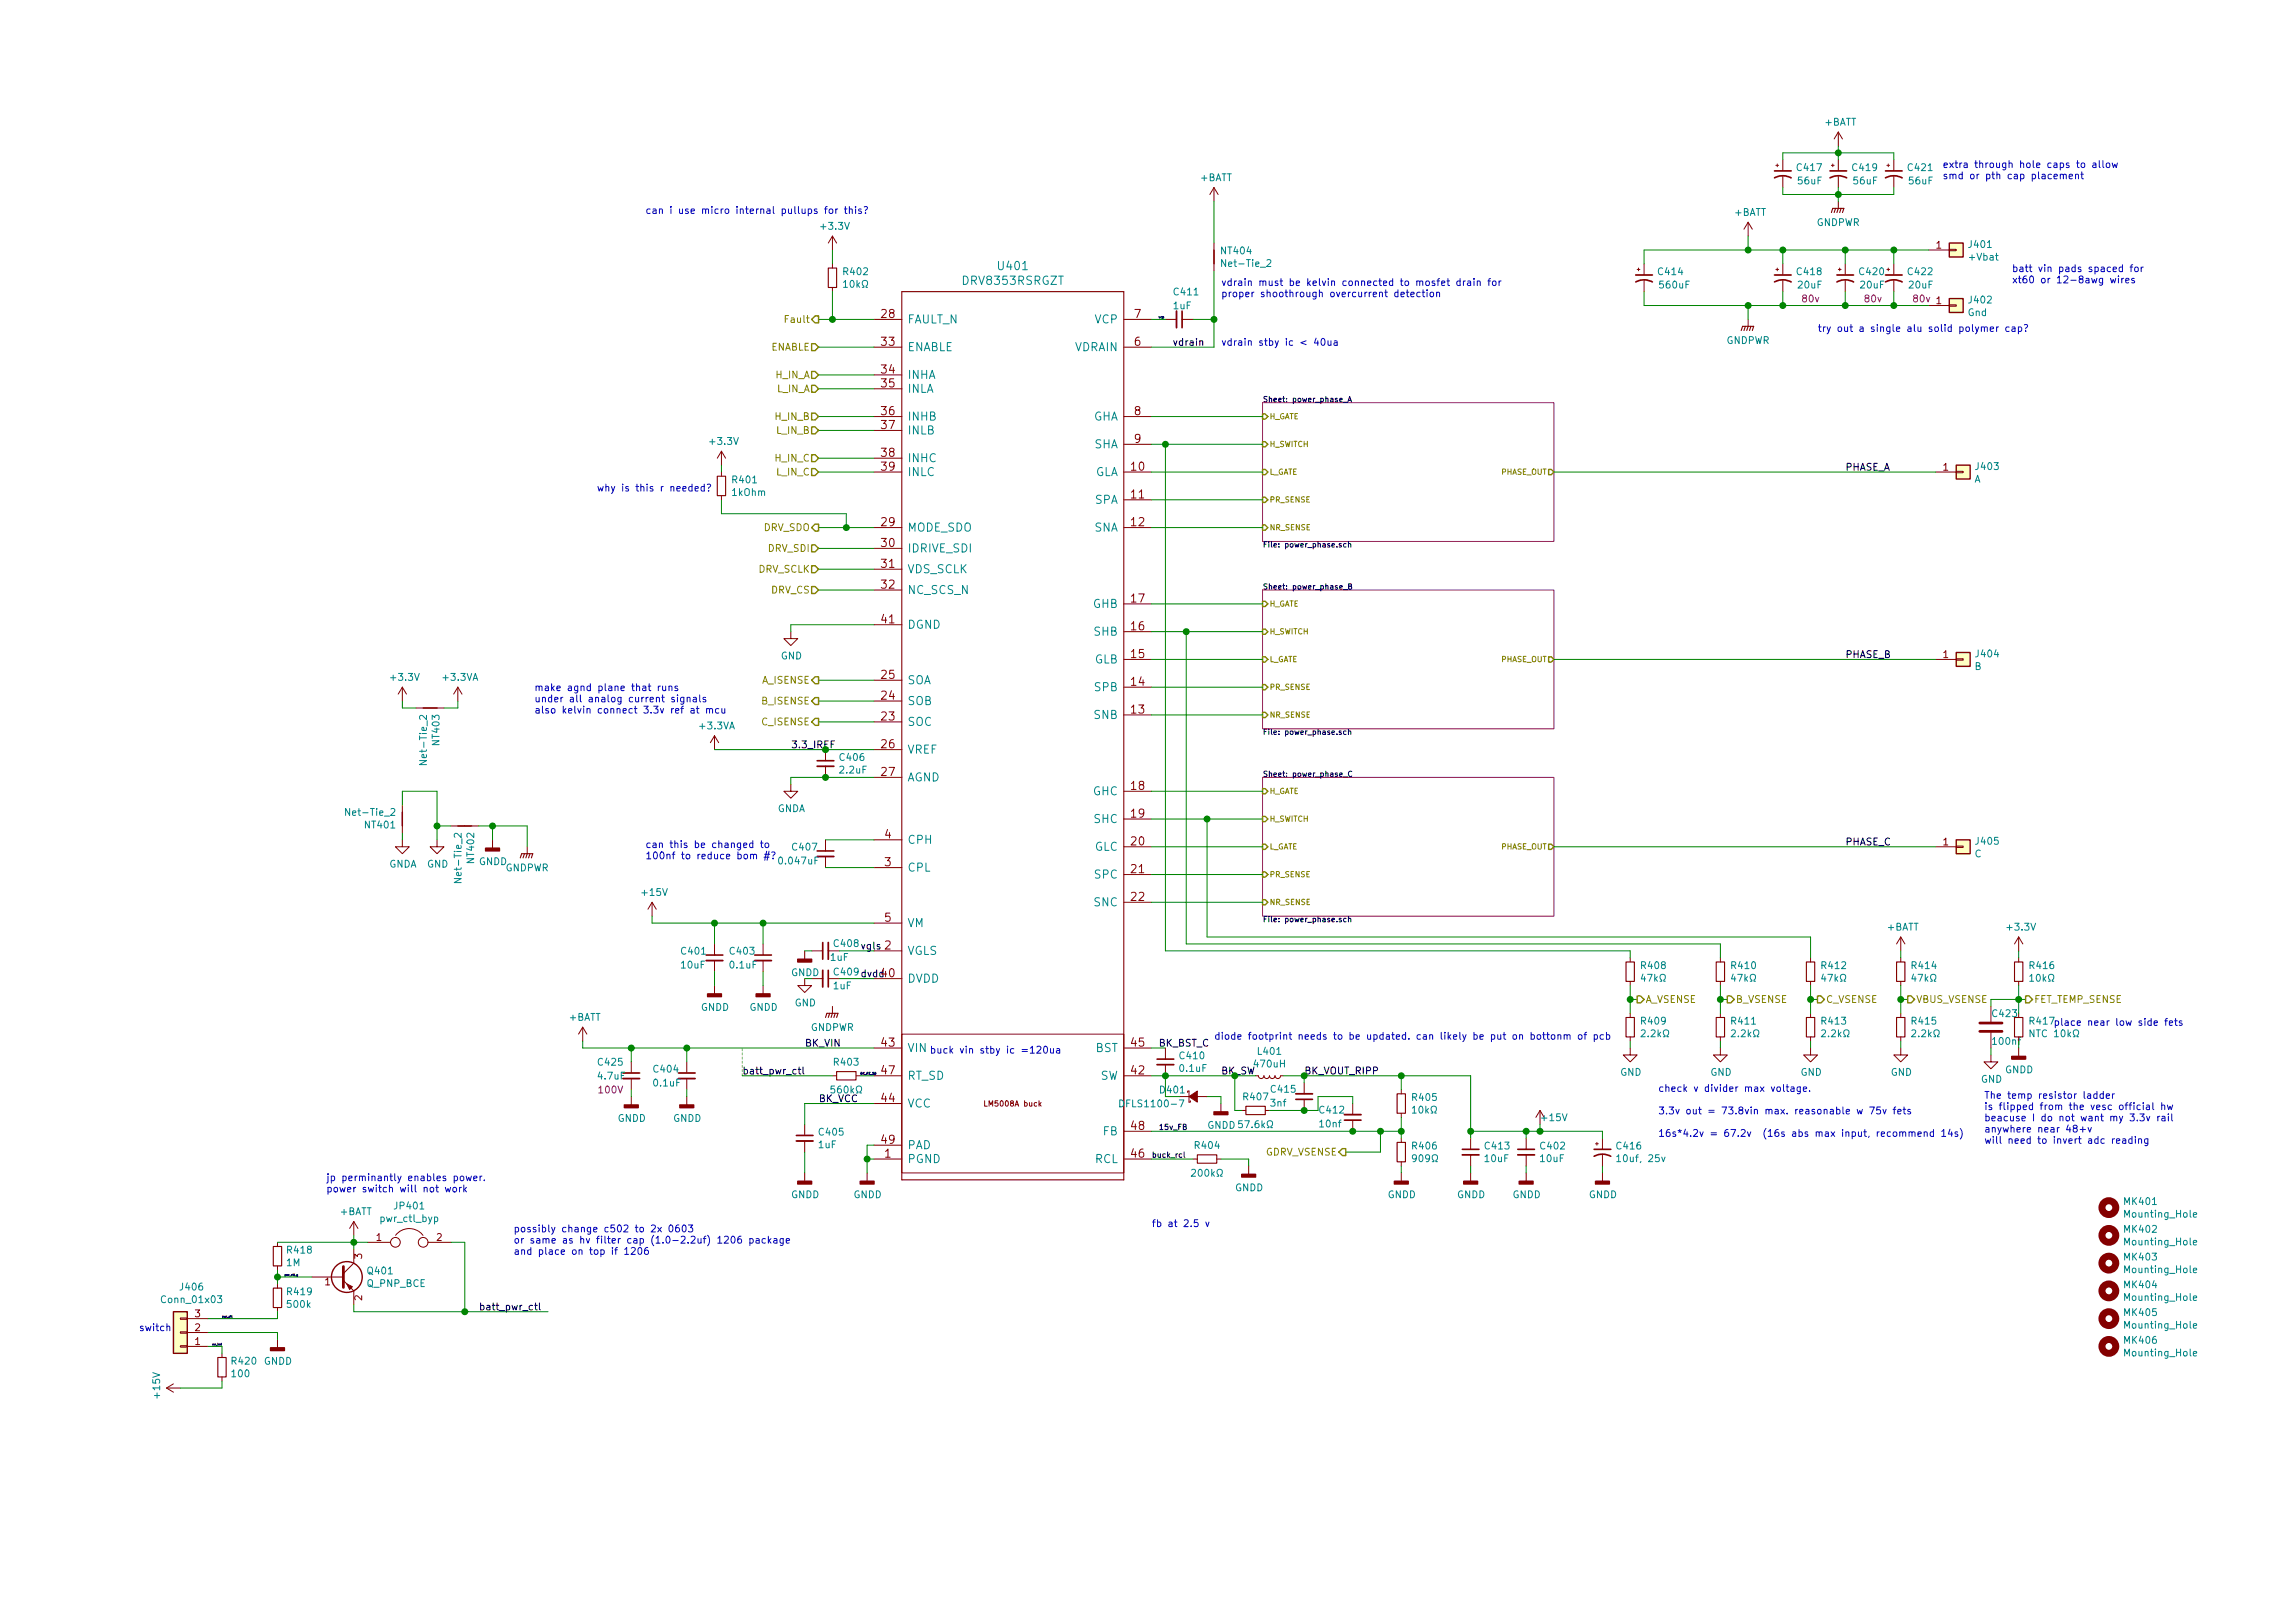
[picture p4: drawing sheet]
<svg xmlns="http://www.w3.org/2000/svg" width="420mm" height="297mm" viewBox="0 0 420 297" stroke-linecap="round" stroke-linejoin="round" font-family="sans-serif">
<defs><g id="words">
<g font-size="2.1" fill="#008484">
<text x="176.5" y="52.1">DRV8353RSRGZT</text>
<text x="182.9" y="49.4">U401</text>
<text x="166.1" y="59.2">FAULT_N</text>
<text x="200.5" y="59.2">VCP</text>
<text x="166.1" y="64.3">ENABLE</text>
<text x="196.7" y="64.3">VDRAIN</text>
<text x="166.1" y="69.4">INHA</text>
<text x="166.1" y="71.9">INLA</text>
<text x="166.1" y="77">INHB</text>
<text x="200.1" y="77">GHA</text>
<text x="166.1" y="79.5">INLB</text>
<text x="200.4" y="82.1">SHA</text>
<text x="166.1" y="84.6">INHC</text>
<text x="166.1" y="87.1">INLC</text>
<text x="200.4" y="87.1">GLA</text>
<text x="200.5" y="92.2">SPA</text>
<text x="166.1" y="97.3">MODE_SDO</text>
<text x="166.1" y="101.1">IDRIVE_SDI</text>
<text x="200.4" y="97.3">SNA</text>
<text x="166.1" y="104.9">VDS_SCLK</text>
<text x="166.1" y="108.7">NC_SCS_N</text>
<text x="200.1" y="111.3">GHB</text>
<text x="166.1" y="115.1">DGND</text>
<text x="200.4" y="116.3">SHB</text>
<text x="166.1" y="125.2">SOA</text>
<text x="200.4" y="121.4">GLB</text>
<text x="166.1" y="129">SOB</text>
<text x="200.4" y="131.6">SNB</text>
<text x="200.5" y="126.5">SPB</text>
<text x="166.1" y="132.9">SOC</text>
<text x="166.1" y="137.9">VREF</text>
<text x="166.1" y="143">AGND</text>
<text x="200.1" y="145.6">GHC</text>
<text x="166.1" y="154.4">CPH</text>
<text x="200.4" y="150.6">SHC</text>
<text x="200.4" y="155.7">GLC</text>
<text x="166.1" y="159.5">CPL</text>
<text x="200.5" y="160.8">SPC</text>
<text x="200.4" y="165.9">SNC</text>
<text x="166.1" y="169.7">VM</text>
<text x="166.1" y="174.8">VGLS</text>
<text x="166.1" y="179.8">DVDD</text>
<text x="166.1" y="192.5">VIN</text>
<text x="166.1" y="197.6">RT_SD</text>
<text x="200.6" y="192.5">BST</text>
<text x="201.4" y="197.6">SW</text>
<text x="166.1" y="202.7">VCC</text>
<text x="202" y="207.8">FB</text>
<text x="166.1" y="212.9">PGND</text>
<text x="166.1" y="210.3">PAD</text>
<text x="200.5" y="212.9">RCL</text>
</g>
<g font-size="2.1" fill="#840000">
<text x="161.4" y="58.2">28</text>
<text x="207.7" y="58.2">7</text>
<text x="161.4" y="63.3">33</text>
<text x="207.7" y="63.3">6</text>
<text x="161.4" y="68.4">34</text>
<text x="161.4" y="70.9">35</text>
<text x="161.4" y="76">36</text>
<text x="207.7" y="76">8</text>
<text x="161.4" y="78.5">37</text>
<text x="161.4" y="83.6">38</text>
<text x="207.7" y="81.1">9</text>
<text x="161.4" y="86.1">39</text>
<text x="207.1" y="86.1">10</text>
<text x="207.1" y="91.2">11</text>
<text x="161.4" y="96.3">29</text>
<text x="161.4" y="100.1">30</text>
<text x="207.1" y="96.3">12</text>
<text x="161.4" y="103.9">31</text>
<text x="161.4" y="107.7">32</text>
<text x="207.1" y="110.3">17</text>
<text x="161.4" y="114.1">41</text>
<text x="207.1" y="115.4">16</text>
<text x="161.4" y="124.2">25</text>
<text x="207.1" y="125.5">14</text>
<text x="207.1" y="120.4">15</text>
<text x="161.4" y="131.9">23</text>
<text x="161.4" y="128.1">24</text>
<text x="207.1" y="130.6">13</text>
<text x="161.4" y="136.9">26</text>
<text x="161.4" y="142">27</text>
<text x="207.1" y="144.6">18</text>
<text x="207.1" y="149.6">19</text>
<text x="162" y="153.5">4</text>
<text x="207.1" y="154.7">20</text>
<text x="162" y="158.5">3</text>
<text x="207.1" y="159.8">21</text>
<text x="207.1" y="164.9">22</text>
<text x="162" y="173.8">2</text>
<text x="162" y="168.7">5</text>
<text x="161.4" y="191.6">43</text>
<text x="207.1" y="191.6">45</text>
<text x="161.4" y="196.6">47</text>
<text x="207.1" y="196.6">42</text>
<text x="161.4" y="201.7">44</text>
<text x="161.4" y="209.3">49</text>
<text x="207.1" y="206.8">48</text>
<text x="162" y="211.9">1</text>
<text x="207.1" y="211.9">46</text>
</g>
<text font-size="2.1" x="161.4" y="178.9">40</text>
<g font-size="1.8" fill="#008484">
<text x="334.1" y="23">+BATT</text>
<text x="219.8" y="33.2">+BATT</text>
<text x="329.1" y="31.3">C417</text>
<text x="329.3" y="33.7">56uF</text>
<text x="339.3" y="31.3">C419</text>
<text x="339.4" y="33.7">56uF</text>
<text x="349.4" y="31.3">C421</text>
<text x="349.6" y="33.7">56uF</text>
<text x="317.6" y="39.5">+BATT</text>
<text x="332.5" y="41.4">GNDPWR</text>
<text x="150.4" y="42">+3.3V</text>
<text x="223.7" y="46.5">NT404</text>
<text x="360.6" y="45.4">J401</text>
<text x="360.7" y="47.7">+Vbat</text>
<text x="154.5" y="50.4">R402</text>
<text x="155.2" y="52.7">10k</text>
<text x="224.2" y="48.9">Net-Tie_2</text>
<text x="303.7" y="50.4">C414</text>
<text x="304" y="52.8">560uF</text>
<text x="329.1" y="50.4">C418</text>
<text x="329.3" y="52.8">20uF</text>
<text x="340.5" y="50.4">C420</text>
<text x="340.7" y="52.8">20uF</text>
<text x="349.4" y="50.4">C422</text>
<text x="349.6" y="52.8">20uF</text>
<text x="214.9" y="56.6">1uF</text>
<text x="215" y="54.1">C411</text>
<text x="360.3" y="57.8">Gnd</text>
<text x="360.6" y="55.5">J402</text>
<text x="316" y="63">GNDPWR</text>
<text x="130.1" y="81.4">+3.3V</text>
<text x="134.2" y="88.5">R401</text>
<text x="361.4" y="88.3">A</text>
<text x="361.8" y="86">J403</text>
<text x="134.1" y="90.8">1kOhm</text>
<text x="71.7" y="124.6">+3.3V</text>
<text x="81.2" y="124.6">+3.3VA</text>
<text x="143" y="120.7">GND</text>
<text x="361.5" y="122.6">B</text>
<text x="361.8" y="120.3">J404</text>
<text x="80.5" y="136.3" transform="rotate(-90 80.5 136.3)">NT403</text>
<text x="128.2" y="133.5">+3.3VA</text>
<text x="78.2" y="139.4" transform="rotate(-90 78.2 139.4)">Net-Tie_2</text>
<text x="153.8" y="141.6">2.2uF</text>
<text x="153.9" y="139.3">C406</text>
<text x="63.8" y="149.3">Net-Tie_2</text>
<text x="142.3" y="148.6">GNDA</text>
<text x="66.9" y="151.6">NT401</text>
<text x="145.2" y="155.7">C407</text>
<text x="361.8" y="154.6">J405</text>
<text x="71.2" y="158.8">GNDA</text>
<text x="78.2" y="158.8">GND</text>
<text x="84.5" y="161" transform="rotate(-90 84.5 161)">Net-Tie_2</text>
<text x="86.8" y="157.9" transform="rotate(-90 86.8 157.9)">NT402</text>
<text x="87.7" y="158.3">GNDD</text>
<text x="92.5" y="159.5">GNDPWR</text>
<text x="142.9" y="158.2">0.047uF</text>
<text x="361.5" y="156.9">C</text>
<text x="117.7" y="164">+15V</text>
<text x="152.8" y="173.3">C408</text>
<text x="345.5" y="170.3">+BATT</text>
<text x="367.6" y="170.3">+3.3V</text>
<text x="124.8" y="177.3">10uF</text>
<text x="124.9" y="174.7">C401</text>
<text x="133.7" y="177.3">0.1uF</text>
<text x="133.8" y="174.7">C403</text>
<text x="152.1" y="175.9">1uF</text>
<text x="300.6" y="177.4">R408</text>
<text x="301.2" y="179.7">47k</text>
<text x="317.1" y="177.4">R410</text>
<text x="317.7" y="179.7">47k</text>
<text x="333.6" y="177.4">R412</text>
<text x="334.2" y="179.7">47k</text>
<text x="350.1" y="177.4">R414</text>
<text x="350.7" y="179.7">47k</text>
<text x="371.7" y="177.4">R416</text>
<text x="372.3" y="179.7">10k</text>
<text x="128.3" y="185">GNDD</text>
<text x="137.2" y="185">GNDD</text>
<text x="145.5" y="184.2">GND</text>
<text x="152.6" y="181.1">1uF</text>
<text x="104.2" y="186.8">+BATT</text>
<text x="148.4" y="188.7">GNDPWR</text>
<text x="300.6" y="187.5">R409</text>
<text x="301.3" y="189.8">2.2k</text>
<text x="317.1" y="187.5">R411</text>
<text x="317.8" y="189.8">2.2k</text>
<text x="333.6" y="187.5">R413</text>
<text x="334.3" y="189.8">2.2k</text>
<text x="350.1" y="187.5">R415</text>
<text x="350.8" y="189.8">2.2k</text>
<text x="372.5" y="189.8">NTC 10k</text>
<text x="109.6" y="195">C425</text>
<text x="109.9" y="197.6">4.7uF</text>
<text x="119.8" y="196.3">C404</text>
<text x="152.8" y="195">R403</text>
<text x="216.1" y="196.2">0.1uF</text>
<text x="216.1" y="193.9">C410</text>
<text x="229.8" y="195.4">470uH</text>
<text x="230.4" y="193.1">L401</text>
<text x="296.6" y="196.9">GND</text>
<text x="313.1" y="196.9">GND</text>
<text x="329.6" y="196.9">GND</text>
<text x="346.2" y="196.9">GND</text>
<text x="367.1" y="196.4">GNDD</text>
<text x="119.8" y="198.8">0.1uF</text>
<text x="153" y="200.1">560k</text>
<text x="205.8" y="202.7">DFLS1100-7</text>
<text x="227.8" y="201.4">R407</text>
<text x="232.7" y="202.5">3nf</text>
<text x="232.8" y="200">C415</text>
<text x="241.7" y="203.8">C412</text>
<text x="258.7" y="201.5">R405</text>
<text x="259.3" y="203.8">10k</text>
<text x="362.7" y="198.2">GND</text>
<text x="113.1" y="205.3">GNDD</text>
<text x="123.2" y="205.3">GNDD</text>
<text x="150.1" y="207.8">C405</text>
<text x="221" y="206.6">GNDD</text>
<text x="227.7" y="206.5">57.6k</text>
<text x="241.7" y="206.3">10nf</text>
<text x="282.4" y="205.2">+15V</text>
<text x="149.9" y="210.1">1uF</text>
<text x="218.9" y="210.3">R404</text>
<text x="219" y="215.4">200k</text>
<text x="258.7" y="210.4">R406</text>
<text x="259.4" y="212.7">909</text>
<text x="271.9" y="212.7">10uF</text>
<text x="272" y="210.4">C413</text>
<text x="282.1" y="212.7">10uF</text>
<text x="282.1" y="210.4">C402</text>
<text x="296.1" y="210.4">C416</text>
<text x="296.6" y="212.7">10uf, 25v</text>
<text x="72.4" y="221.3">JP401</text>
<text x="144.8" y="219.3">GNDD</text>
<text x="156.3" y="219.3">GNDD</text>
<text x="226.1" y="218">GNDD</text>
<text x="254.1" y="219.3">GNDD</text>
<text x="266.8" y="219.3">GNDD</text>
<text x="276.9" y="219.3">GNDD</text>
<text x="290.9" y="219.3">GNDD</text>
<text x="389" y="220.5">MK401</text>
<text x="62.3" y="222.4">+BATT</text>
<text x="69.8" y="223.7">pwr_ctl_byp</text>
<text x="389" y="225.6">MK402</text>
<text x="389.2" y="227.9">Mounting_Hole</text>
<text x="389.2" y="222.8">Mounting_Hole</text>
<text x="52.5" y="231.7">1M</text>
<text x="52.7" y="229.4">R418</text>
<text x="67.4" y="233.2">Q401</text>
<text x="389" y="230.7">MK403</text>
<text x="389.2" y="233">Mounting_Hole</text>
<text x="29.9" y="238.5">Conn_01x03</text>
<text x="33.1" y="236.2">J406</text>
<text x="52.7" y="237">R419</text>
<text x="52.7" y="239.4">500k</text>
<text x="67.2" y="235.5">Q_PNP_BCE</text>
<text x="389" y="235.8">MK404</text>
<text x="389.2" y="238.1">Mounting_Hole</text>
<text x="389" y="245.9">MK406</text>
<text x="389" y="240.9">MK405</text>
<text x="389.2" y="243.2">Mounting_Hole</text>
<text x="42.5" y="249.7">R420</text>
<text x="48.3" y="249.8">GNDD</text>
<text x="389.2" y="248.2">Mounting_Hole</text>
<text x="29.3" y="255.7" transform="rotate(-90 29.3 255.7)">+15V</text>
<text x="42.5" y="252.1">100</text>
</g>
<g font-size="1.8" fill="#0000c2">
<text x="355.6" y="30.7">extra through hole caps to allow</text>
<text x="355.6" y="32.8">smd or pth cap placement</text>
<text x="118.1" y="39.2">can i use micro internal pullups for this?</text>
<text x="223.5" y="52.3">vdrain must be kelvin connected to mosfet drain for</text>
<text x="368.3" y="49.8">batt vin pads spaced for</text>
<text x="368.3" y="51.9">xt60 or 12-8awg wires</text>
<text x="223.5" y="54.4">proper shoothrough overcurrent detection</text>
<text x="223.5" y="63.3">vdrain stby ic &lt; 40ua</text>
<text x="332.7" y="60.7">try out a single alu solid polymer cap?</text>
<text x="109.2" y="90">why is this r needed?</text>
<text x="97.8" y="126.5">make agnd plane that runs</text>
<text x="97.8" y="128.5">under all analog current signals</text>
<text x="97.8" y="130.6">also kelvin connect 3.3v ref at mcu</text>
<text x="118.1" y="155.2">can this be changed to</text>
<text x="118.1" y="157.3">100nf to reduce bom #?</text>
<text x="222.2" y="190.3">diode footprint needs to be updated. can likely be put on bottonm of pcb</text>
<text x="371.7" y="187.5">R417place near low side fets</text>
<text x="170.2" y="192.8">buck vin stby ic =120ua</text>
<text x="303.5" y="199.8">check v divider max voltage.</text>
<text x="303.5" y="203.9">3.3v out = 73.8vin max. reasonable w 75v fets</text>
<text x="363.2" y="201.1">The temp resistor ladder</text>
<text x="363.2" y="203.2">is flipped from the vesc official hw</text>
<text x="303.5" y="208.1">16s*4.2v = 67.2v (16s abs max input, recommend 14s)</text>
<text x="363.2" y="205.2">beacuse I do not want my 3.3v rail</text>
<text x="363.2" y="207.3">anywhere near 48+v</text>
<text x="363.2" y="209.3">will need to invert adc reading</text>
<text x="59.7" y="216.2">jp perminantly enables power.</text>
<text x="59.7" y="218.2">power switch will not work</text>
<text x="94" y="225.5">possibly change c502 to 2x 0603</text>
<text x="94" y="227.6">or same as hv filter cap (1.0-2.2uf) 1206 package</text>
<text x="210.8" y="224.6">fb at 2.5 v</text>
<text x="94" y="229.7">and place on top if 1206</text>
<text x="25.4" y="243.6">switch</text>
</g>
<g font-size="1.8" fill="#840000">
<text x="354.5" y="45.5">1</text>
<text x="354.5" y="55.7">1</text>
<text x="355.8" y="86.1">1</text>
<text x="355.8" y="120.4">1</text>
<text x="355.8" y="154.7">1</text>
<text x="364.9" y="186.1">C423</text>
<text x="68.9" y="227.1">1</text>
<text x="80" y="227.1">2</text>
<text x="66.3" y="230.4" transform="rotate(-90 66.3 230.4)">3</text>
<text x="59.5" y="235.2">1</text>
<text x="66.3" y="238" transform="rotate(-90 66.3 238)">2</text>
<text x="35.7" y="243.6">2</text>
<text x="35.7" y="241.1">3</text>
<text x="35.7" y="246.2">1</text>
</g>
<g font-size="1.8" fill="#848400">
<text x="144.1" y="59.1">Fault</text>
<text x="141.1" y="64.2">ENABLE</text>
<text x="142" y="69.3">H_IN_A</text>
<text x="142.2" y="71.8">L_IN_A</text>
<text x="142" y="76.9">H_IN_B</text>
<text x="142.2" y="79.4">L_IN_B</text>
<text x="142" y="84.5">H_IN_C</text>
<text x="142.2" y="87">L_IN_C</text>
<text x="139.8" y="97.2">DRV_SDO</text>
<text x="140.7" y="101">DRV_SDI</text>
<text x="138.8" y="104.8">DRV_SCLK</text>
<text x="141.2" y="108.6">DRV_CS</text>
<text x="139.6" y="125.1">A_ISENSE</text>
<text x="139.6" y="128.9">B_ISENSE</text>
<text x="139.6" y="132.8">C_ISENSE</text>
<text x="301.2" y="183.6">A_VSENSE</text>
<text x="317.8" y="183.6">B_VSENSE</text>
<text x="334.3" y="183.6">C_VSENSE</text>
<text x="350.8" y="183.6">VBUS_VSENSE</text>
<text x="372.4" y="183.6">FET_TEMP_SENSE</text>
<text x="231.6" y="211.5">GDRV_VSENSE</text>
</g>
<g font-size="1.8" fill="#840084">
<text x="330" y="55.3">80v</text>
<text x="341.4" y="55.3">80v</text>
<text x="350.3" y="55.3">80v</text>
<text x="109.7" y="200.1">100V</text>
</g>
<g font-size="1.8">
<text x="214.6" y="63.3">vdrain</text>
<text x="337.8" y="86.1">PHASE_A</text>
<text x="337.8" y="120.4">PHASE_B</text>
<text x="337.8" y="154.7">PHASE_C</text>
<text x="157.5" y="173.8">vgls</text>
<text x="152.8" y="178.5">C409 dvdd</text>
<text x="147.3" y="191.6">BK_VIN</text>
<text x="212.1" y="191.6">BK_BST_C</text>
<text x="135.9" y="196.6">batt_pwr_ctl</text>
<text x="238.8" y="196.6">BK_VOUT_RIPP</text>
<text x="149.9" y="201.7">BK_VCC</text>
<text x="87.6" y="239.8">batt_pwr_ctl</text>
</g>
<g font-size="1.8" fill="#008400">
<text x="144.8" y="136.9">3.3_IREF</text>
<text x="144.8" y="178.6">GNDD</text>
<text x="365" y="191.2">100nf</text>
<text x="223.5" y="196.6">BK_SW</text>
<text x="212.5" y="200.1">D401</text>
</g>
<g font-size="1.4">
<text x="231.1" y="73.6">Sheet: power_phase_A</text>
<text x="231.1" y="100.2">File: power_phase.sch</text>
<text x="231.1" y="107.9">Sheet: power_phase_B</text>
<text x="231.1" y="134.5">File: power_phase.sch</text>
<text x="231.1" y="142.2">Sheet: power_phase_C</text>
<text x="231.1" y="168.8">File: power_phase.sch</text>
<text x="212.1" y="206.8">15v_FB</text>
<text x="210.8" y="211.9">buck_rcl</text>
</g>
<g font-size="1.4" fill="#848400">
<text x="232.4" y="76.7">H_GATE</text>
<text x="232.4" y="81.8">H_SWITCH</text>
<text x="232.4" y="86.9">L_GATE</text>
<text x="274.8" y="86.9">PHASE_OUT</text>
<text x="232.4" y="92">PR_SENSE</text>
<text x="232.4" y="97">NR_SENSE</text>
<text x="232.4" y="111">H_GATE</text>
<text x="232.4" y="116.1">H_SWITCH</text>
<text x="232.4" y="121.2">L_GATE</text>
<text x="274.8" y="121.2">PHASE_OUT</text>
<text x="232.4" y="126.2">PR_SENSE</text>
<text x="232.4" y="131.3">NR_SENSE</text>
<text x="232.4" y="145.3">H_GATE</text>
<text x="232.4" y="155.5">L_GATE</text>
<text x="232.4" y="150.4">H_SWITCH</text>
<text x="274.8" y="155.5">PHASE_OUT</text>
<text x="232.4" y="160.5">PR_SENSE</text>
<text x="232.4" y="165.6">NR_SENSE</text>
</g>
<text font-size="1.4" fill="#840000" x="180.6" y="202.5">LM5008A buck</text>
<g font-size=".6">
<text x="212.1" y="58.3">vcp</text>
<text x="157.5" y="196.7">BK_RT_SD</text>
</g>
<g font-size=".5">
<text x="52.1" y="233.5">pwr_ctl_g</text>
<text x="40.6" y="241.1">pwr_ctl</text>
<text x="39" y="246.2">sw_led</text>
</g>
</g></defs>
<path d="M231.1 73.7h53.4v25.4h-53.4zM231.1 108h53.4v25.4h-53.4zM231.1 142.3h53.4v25.4h-53.4z" fill="none" stroke="#840084" stroke-width=".18"/>
<g fill="none" stroke="#000" stroke-width=".18">
<path d="M219.7 62.5l.1-.1h.3l.1 .8M245.9 73.6h.8M246.8 73.5l.3-.9 .3 .9M246.9 73.3h.4M245.5 99.5h-.2l-.1 .1v.2l.3 .1v.2h-.3M246.4 99.5h-.2l-.2 .2 .1 .4h.3M246.9 99.6l.3-.1 .1 .6M246.9 99.1v1M245.9 107.9h.8M246.9 107.3l.5-.1v-.3l-.5-.1v1h.4l.2-.3-.3-.2M245.5 133.8h-.2l-.1 .1v.1l.3 .1v.3h-.3M246.4 133.8h-.2l-.2 .1 .1 .5h.3"/>
<path d="M246.9 133.8h.3l.1 .6M246.9 133.4v1M245.9 142.2h.8M247.5 141.2a.44 .44 0 0 0-.6 .4 .44 .44 0 0 0 .6 .4M245.5 168.1h-.2l-.1 .1v.1l.3 .1v.3h-.3M246.4 168.1h-.2l-.2 .1 .1 .5h.3M246.9 168.1h.3l.1 .6M246.9 167.7v1M146.1 195.7h.5M146.3 195.3v1.1l.3 .2M147 195.3v1.1l.2 .2M216.4 211.2h-.3l-.2 .1 .1 .5h.4"/>
<path d="M216.8 210.8v.9l.1 .1M54.5 233.5h-.2v-.2h.2v.2l-.2 .1M97.9 238.9h.4M98 238.5v1.1l.3 .1M98.8 238.5v1.1l.1 .1M42.4 240.8l.1 .3"/>
</g>
<g fill="none" stroke="#848400" stroke-width=".25">
<path d="M149.2 57.8h.7v1.3h-.7l-.6-.6zM148.6 68h.6l.7 .6-.7 .7h-.6zM148.6 78.1h.6l.7 .7-.7 .6h-.6zM148.6 70.5h.6l.7 .7-.7 .6h-.6zM148.6 62.9h.6l.7 .6-.7 .7h-.6zM148.6 75.6h.6l.7 .6-.7 .7h-.6zM231.1 75.8h.5l.5 .4-.5 .5h-.5zM148.6 85.8h.6l.7 .6-.7 .6h-.6zM148.6 99.7h.6l.7 .7-.7 .6h-.6zM148.6 83.2h.6l.7 .7-.7 .6h-.6zM149.2 95.9h.7v1.3h-.7l-.6-.6zM231.1 85.9h.5l.5 .5-.5 .5h-.5z"/>
<path d="M231.1 80.8h.5l.5 .5-.5 .5h-.5zM231.1 91h.5l.5 .5-.5 .5h-.5zM231.1 96.1h.5l.5 .5-.5 .4h-.5zM283.5 85.9h.5l.5 .5-.5 .5h-.5zM148.6 103.5h.6l.7 .7-.7 .6h-.6zM148.6 107.4h.6l.7 .6-.7 .6h-.6zM231.1 110h.5l.5 .5-.5 .5h-.5zM231.1 115.1h.5l.5 .5-.5 .5h-.5zM149.2 131.5h.7v1.3h-.7l-.6-.7zM149.2 123.9h.7v1.2h-.7l-.6-.6zM149.2 127.7h.7v1.2h-.7l-.6-.6zM231.1 120.2h.5l.5 .5-.5 .5h-.5z"/>
<path d="M231.1 125.3h.5l.5 .5-.5 .4h-.5zM231.1 130.4h.5l.5 .4-.5 .5h-.5zM283.5 120.2h.5l.5 .5-.5 .5h-.5zM231.1 144.3h.5l.5 .5-.5 .5h-.5zM231.1 154.5h.5l.5 .5-.5 .5h-.5zM231.1 149.4h.5l.5 .5-.5 .5h-.5zM231.1 159.6h.5l.5 .5-.5 .4h-.5zM283.5 154.5h.5l.5 .5-.5 .5h-.5zM231.1 164.7h.5l.5 .4-.5 .5h-.5zM299.7 182.3h.7l.6 .6-.6 .7h-.7zM316.2 182.3h.7l.6 .6-.6 .7h-.7zM332.7 182.3h.7l.6 .6-.6 .7h-.7z"/>
<path d="M349.2 182.3h.7l.6 .6-.6 .7h-.7zM370.8 182.3h.7l.6 .6-.6 .7h-.7zM245.7 210.2h.7v1.3h-.7l-.6-.6z"/>
</g>
<g fill="none" stroke="#840000" stroke-width=".18">
<path d="M222.2 34.3v2.6M222.2 34.3l-.7 1.3M222.2 34.3l.8 1.3M325.1 30.3h.5M325.4 30v.5M326.4 29.2v2.1M326.4 32.3v2M335.3 30.3h.5M335.5 30v.5M336.5 24.2v2.5M336.5 29.2v2.1M336.5 32.3v2"/>
<path d="M336.5 36.9v1.2M336.5 24.2l-.7 1.2M336.5 24.2l.8 1.2M345.4 30.3h.5M345.7 30v.5M346.7 29.2v2.1M346.7 32.3v2M152.4 43.2l-.8 1.3M152.4 43.2v2.6M152.4 48.3v.8M152.4 52.6v.8M152.4 43.2l.8 1.3"/>
<path d="M160 58.5h5.1M205.7 58.5h5.1M213.4 58.5h2M216.4 58.5h2M222.2 44.5v5.1M299.7 49.3h.5M300 49.1v.5M301 48.3v2M301 51.3v2.1M320 40.7v2.5M320 58.5v1.2M320 40.7l-.7 1.2"/>
<path d="M320 40.7l.8 1.2M325.1 49.3h.5M325.4 49.1v.5M326.4 48.3v2M326.4 51.3v2.1M336.5 49.3h.6M336.8 49.1v.5M337.8 48.3v2M337.8 51.3v2.1M345.4 49.3h.5M345.7 49.1v.5M346.7 48.3v2"/>
<path d="M346.7 51.3v2.1M353.1 55.9h3.8M353.1 45.8h3.8M356.9 55.8h1.2v.2h-1.2zM356.9 45.6h1.2v.3h-1.2zM160 63.5h5.1M160 68.6h5.1M160 71.2h5.1M160 76.2h5.1M160 78.8h5.1M205.7 63.5h5.1M205.7 76.2h5.1"/>
<path d="M132.1 82.6l-.8 1.3M132.1 82.6v2.5M132.1 86.4v.8M132.1 90.7v.8M132.1 82.6l.7 1.3M160 86.4h5.1M160 96.6h5.1M160 83.9h5.1M205.7 86.4h5.1M205.7 91.5h5.1M205.7 96.6h5.1M205.7 81.3h5.1"/>
<path d="M354.3 86.4h3.8M358.1 86.3h1.3v.2h-1.3zM144.8 115.6v1.3h1.2l-1.2 1.2-1.3-1.2h1.3M160 100.4h5.1M160 104.2h5.1M160 108h5.1M160 114.3h5.1M205.7 115.6h5.1M205.7 110.5h5.1M73.7 125.8l-.8 1.2M73.7 125.8v2.5M73.7 125.8l.7 1.2"/>
<path d="M76.2 129.6h5.1M83.8 125.8l-.7 1.2M83.8 125.8v2.5M83.8 125.8l.8 1.2M130.8 134.7v2.5M130.8 134.7l-.8 1.2M130.8 134.7l.8 1.2M151.1 137.2v2M160 132.1h5.1M160 128.3h5.1M160 124.5h5.1M160 137.2h5.1"/>
<path d="M205.7 120.7h5.1M205.7 130.8h5.1M205.7 125.8h5.1M354.3 120.7h3.8M358.1 120.6h1.3v.2h-1.3zM73.7 153.7v1.3h1.2l-1.2 1.2-1.3-1.2h1.3M73.7 147.4v5M80 153.7v1.3h1.3l-1.3 1.2-1.3-1.2h1.3M82.5 151.2h5.1M90.2 153.7v1.5M96.5 155v1.2M144.8 143.5v1.3h1.2l-1.2 1.3-1.3-1.3h1.3"/>
<path d="M151.1 140.2v2.1M151.1 153.7v2M151.1 156.8v2M160 142.3h5.1M160 158.8h5.1M160 153.7h5.1M205.7 155h5.1M205.7 144.8h5.1M205.7 149.9h5.1M354.3 155h3.8M358.1 154.8h1.3v.3h-1.3zM119.4 165.1l-.8 1.3"/>
<path d="M119.4 165.1v2.6M119.4 165.1l.7 1.3M130.8 172.8v2M130.8 175.8v2M139.7 172.8v2M139.7 175.8v2M147.3 179.1v1.3h1.3l-1.3 1.2-1.3-1.2h1.3M147.3 174v1.6M148.6 174h2M148.6 179.1h2M151.6 174h2.1M151.6 179.1h2.1"/>
<path d="M160 174h5.1M160 179.1h5.1M160 168.9h5.1M205.7 160.1h5.1M205.7 165.1h5.1M298.4 175.3v.8M298.4 179.6v.8M315 175.3v.8M315 179.6v.8M331.5 175.3v.8M331.5 179.6v.8M348 171.5v2.5"/>
<path d="M348 175.3v.8M348 179.6v.8M348 171.5l-.8 1.3M348 171.5l.7 1.3M369.6 171.5v2.5M369.6 175.3v.8M369.6 179.6v.8M369.6 171.5l-.8 1.3M369.6 171.5l.7 1.3M106.7 188l-.8 1.3M106.7 188v2.5M106.7 188l.7 1.3"/>
<path d="M115.6 194.3v2.1M115.6 197.4v2M125.7 194.3v2.1M125.7 197.4v2M130.8 180.4v1.5M139.7 180.4v1.5M152.4 184.2v1.3M152.4 196.9h.8M156.7 196.9h.8M160 196.9h5.1M160 191.8h5.1M165.1 189.3h40.6v25.4h-40.6z"/>
<path d="M205.7 196.9h5.1M205.7 191.8h5.1M213.4 191.8v2M213.4 194.9v2M217.4 199.9v-.2h.3v2h.2v-.2M229.9 196.9h.5l.1 .3 .3 .2 .4-.1 .2-.4 .1 .3 .3 .2 .4-.1 .2-.4 .1 .3 .3 .2 .4-.1 .2-.4 .1 .3 .4 .2 .3-.1 .2-.4h.5M238.8 198.2v2M256.5 199.4v.8M298.4 191.8v1.3h1.3l-1.3 1.2-1.2-1.2h1.2M298.4 185.5v.7M298.4 189.8v.7M315 191.8v1.3h1.2l-1.2 1.2-1.3-1.2h1.3"/>
<path d="M315 185.5v.7M315 189.8v.7M331.5 191.8v1.3h1.2l-1.2 1.2-1.3-1.2h1.3M331.5 185.5v.7M331.5 189.8v.7M348 191.8v1.3h1.2l-1.2 1.2-1.3-1.2h1.3M348 185.5v.7M348 189.8v.7M364.5 193.1v1.2h1.3l-1.3 1.3-1.3-1.3h1.3M364.5 184.2v2.8M364.5 189v2.8M369.6 191.8v1.5"/>
<path d="M115.6 200.7v1.5M125.7 200.7v1.5M147.3 205.8v2M147.3 208.8v2.1M147.3 214.7v1.5M158.7 214.7v1.5M160 212.1h5.1M160 202h5.1M160 209.6h5.1M190.3 202.1l.3 .3M190.6 201.8l-.4 .4M205.7 212.1h5.1"/>
<path d="M205.7 207h5.1M215.9 200.7h5.1M218.4 212.1h.8M222.8 212.1h.7M223.5 202v1.5M227.3 203.2h.8M228.6 213.4v1.5M231.6 203.2h.8M238.8 201.2v2M247.6 202v2M247.6 205v2M256.5 203.7v.8"/>
<path d="M256.5 208.3v.8M256.5 212.6v.8M256.5 214.7v1.5M269.2 208.3v2M269.2 211.4v2M269.2 214.7v1.5M279.4 208.3v2M279.4 211.4v2M279.4 214.7v1.5M281.9 203.2l-.7 1.3M281.9 203.2v2.6M281.9 203.2l.8 1.3"/>
<path d="M292.1 209.3h.5M292.4 209.1v.5M293.4 208.3v2M293.4 211.4v2M293.4 214.7v1.5M50.8 227.4v.7M50.8 231.7v.7M50.8 235v.7M50.8 239.3v.8M57.1 233.7h5.8M62.9 234.4l1.9 1.9v2.5M64.8 228.6v2.6l-1.9 1.9"/>
<path d="M64.8 223.6v2.5M64.8 223.6l-.8 1.2M64.8 223.6l.7 1.2M67.3 227.4h4.2M72.4 226.1a3.2 3.2 0 0 1 5 0M78.4 227.4h4.1M30.5 254l1.2 .8M30.5 254h2.5M31.7 253.3l-1.2 .7M33 241.2h1.3v.3h-1.3zM33 246.3h1.3v.2h-1.3zM33 243.7h1.3v.3h-1.3z"/>
<path d="M34.3 246.4h3.8M34.3 243.9h3.8M34.3 241.3h3.8M40.6 247.7v.7M40.6 252v.8M50.8 245.1v1.6"/>
<circle cx="72.4" cy="227.4" r=".89"/>
<circle cx="77.5" cy="227.4" r=".89"/>
</g>
<g fill="none" stroke="#840000" stroke-width=".33">
<path d="M215.4 56.9v3.1M149.6 140.2h3.1M149.6 156.8h3.1M129.3 175.8h3M138.2 175.8h3M150.6 177.6v3M151.6 172.5v3.1M114 197.4h3.1M124.2 197.4h3.1M211.8 194.9h3.1M145.8 208.8h3M237.2 200.2h3.1"/>
<path d="M246.1 204h3.1M267.7 211.4h3.1M277.9 211.4h3"/>
</g>
<g fill="none" stroke="#840000" stroke-width=".3">
<path d="M324.9 32.5a3.2 3.2 0 0 1 3 0M324.9 31.3h3M335 32.5a3.2 3.2 0 0 1 3.1 0M335 31.3h3.1M345.2 32.5a3.2 3.2 0 0 1 3 0M345.2 31.3h3M216.4 56.9v3.1M299.5 51.6a3.2 3.2 0 0 1 3 0M299.5 50.3h3M324.9 51.6a3.2 3.2 0 0 1 3 0M324.9 50.3h3M336.3 51.6a3.2 3.2 0 0 1 3 0"/>
<path d="M336.3 50.3h3M345.2 51.6a3.2 3.2 0 0 1 3 0M345.2 50.3h3M149.6 139.2h3.1M149.6 155.7h3.1M129.3 174.8h3M138.2 174.8h3M150.6 172.5v3.1M151.6 177.6v3M114 196.4h3.1M124.2 196.4h3.1M211.8 193.8h3.1"/>
<path d="M145.8 207.8h3M237.2 201.2h3.1M246.1 205h3.1M267.7 210.3h3.1M277.9 210.3h3M291.8 211.6a3.2 3.2 0 0 1 3.1 0M291.8 210.3h3.1"/>
</g>
<g fill="#ffffc2" stroke="#ffffc2" stroke-width=".18">
<path d="M358.1 153.7h2.6v2.5h-2.6z"/>
<path d="M358.1 119.4h2.6v2.6h-2.6z"/>
<path d="M358.1 85.1h2.6v2.6h-2.6z"/>
<path d="M31.7 240.1h2.6v7.6h-2.6z"/>
<path d="M356.9 54.6h2.5v2.6h-2.5z"/>
<path d="M356.9 44.5h2.5v2.5h-2.5z"/>
</g>
<g fill="none" stroke="#840000" stroke-width=".25">
<path d="M222.2 45.8v2.5M356.9 54.6h2.5v2.6h-2.5zM356.9 44.5h2.5v2.5h-2.5zM358.1 85.1h2.6v2.6h-2.6zM358.1 119.4h2.6v2.6h-2.6zM77.5 129.6h2.5M73.7 148.6v2.6M83.8 151.2h2.6M358.1 153.7h2.6v2.5h-2.6zM31.7 240.1h2.6v7.6h-2.6z"/>
<circle cx="63.5" cy="233.7" r="2.82"/>
</g>
<g fill="#840000" stroke="#840000" stroke-width=".25">
<path d="M157.5 216.2h2.5v.5h-2.5z"/>
<path d="M146 175.6h2.6v.5h-2.6z"/>
<path d="M49.5 246.7h2.6v.5h-2.6z"/>
<path d="M114.3 202.2h2.5v.5h-2.5z"/>
<path d="M268 216.2h2.5v.5h-2.5z"/>
<path d="M278.1 216.2h2.6v.5h-2.6z"/>
<path d="M227.3 214.9h2.6v.5h-2.6z"/>
<path d="M292.1 216.2h2.5v.5h-2.5z"/>
<path d="M255.3 216.2h2.5v.5h-2.5z"/>
<path d="M88.9 155.2h2.5v.5h-2.5z"/>
<path d="M124.5 202.2h2.5v.5h-2.5z"/>
<path d="M146 216.2h2.6v.5h-2.6z"/>
<path d="M129.5 181.9h2.6v.5h-2.6z"/>
<path d="M138.4 181.9h2.6v.5h-2.6z"/>
<path d="M222.2 203.5h2.6v.5h-2.6z"/>
<path d="M368.3 193.3h2.5v.5h-2.5z"/>
</g>
<path d="M362.5 188.8h4M362.5 187.2h4M62.9 231.8v3.8" fill="none" stroke="#840000" stroke-width=".51"/>
<g fill="#840000" stroke="#840000" stroke-width=".18">
<path d="M63.5 235l1 .5-.5 .5z"/>
<path d="M217.7 200.7l1.5-1v2z"/>
</g>
<g fill="none" stroke="#840000" stroke-width=".2">
<path d="M335.3 38.9l.2-.8h2.1l-.3 .8M336 38.1l-.2 .8M336.5 38.1l-.2 .8M337.1 38.1l-.3 .8M151.6 49.1h1.6v3.5h-1.6zM165.1 53.4h40.6v162.5h-40.6zM319.5 59.7l-.2 .8M320 59.7l-.2 .8M320.5 59.7l-.2 .8M318.8 60.5l.2-.8h2.1l-.3 .8M131.3 87.2h1.5v3.5h-1.5zM95.2 157l.3-.8h2l-.2 .8"/>
<path d="M96 156.2l-.2 .8M96.5 156.2l-.2 .8M97 156.2l-.2 .8M297.7 176.1h1.5v3.5h-1.5zM314.2 176.1h1.5v3.5h-1.5zM330.7 176.1h1.5v3.5h-1.5zM347.2 176.1h1.5v3.5h-1.5zM368.8 176.1h1.5v3.5h-1.5zM151.1 186.2l.3-.7h2l-.2 .7M151.9 185.5l-.3 .7M152.4 185.5l-.3 .7M152.9 185.5l-.2 .7"/>
<path d="M153.2 196.1h3.5v1.5h-3.5zM297.7 186.2h1.5v3.6h-1.5zM314.2 186.2h1.5v3.6h-1.5zM330.7 186.2h1.5v3.6h-1.5zM347.2 186.2h1.5v3.6h-1.5zM368.8 186.2h1.5v3.6h-1.5zM219.2 211.4h3.6v1.5h-3.6zM228.1 202.5h3.5v1.5h-3.5zM255.8 200.2h1.5v3.5h-1.5zM255.8 209.1h1.5v3.5h-1.5zM50 228.1h1.6v3.6h-1.6zM50 235.7h1.6v3.6h-1.6z"/>
<path d="M39.9 248.4h1.5v3.6h-1.5z"/>
</g>
<g fill="none" stroke="#008484" stroke-width=".18">
<path d="M154.4 51.7l.4-.4v1.3M154.4 52.6h.7M157.9 52.6h.3v-.2a.55 .55 0 0 1-.3-.9 .55 .55 0 0 1 .9 0v.2a.55 .55 0 0 1-.3 .7v.2h.3M224.4 47.5v1.3l-.8-1.3v1.3M232 47.6l.4-.1 .3 .4-.1 .2-.7 .7h.8M76.8 139.2h1.3l-1.3 .7h1.3M78.1 130.9v.8l-.7-.7-.2-.1-.4 .3 .1 .5M64 148v1.2l-.7-1.2v1.2M71.6 148.1l.5-.1 .2 .3-.1 .2-.7 .7h.8M84.4 152.5v.8l-.7-.7-.2-.1-.3 .2 .1 .5M83.2 160.8h1.2l-1.2 .7h1.2M300.8 178.3l-.3 .9h.8"/>
<path d="M303.9 179.6h.3v-.2a.55 .55 0 0 1-.2-.9 .55 .55 0 0 1 .8 0l.1 .2a.55 .55 0 0 1-.3 .7v.2h.3M317.3 178.3l-.3 .9h.8M320.4 179.6h.3v-.2a.55 .55 0 0 1-.2-.9 .55 .55 0 0 1 .8 0l.1 .2a.55 .55 0 0 1-.3 .7v.2h.3M333.8 178.3l-.3 .9h.8M336.9 179.6h.3v-.2a.55 .55 0 0 1-.2-.9 .55 .55 0 0 1 .8 0l.1 .2a.55 .55 0 0 1-.3 .7v.2h.3M350.3 178.3l-.3 .9h.8M353.4 179.6h.3v-.2a.55 .55 0 0 1-.2-.9 .55 .55 0 0 1 .9 0v.2a.55 .55 0 0 1-.3 .7v.2h.3M371.6 178.7l.4-.4v1.3M371.6 179.6h.7M375 179.6h.3v-.2a.55 .55 0 0 1-.2-.9 .55 .55 0 0 1 .8 0l.1 .2a.55 .55 0 0 1-.3 .7v.2h.3M152.8 198.8h-.6l-.1 .6 .2-.2 .4 .1 .1 .6-.2 .1-.5-.1M300.5 188.6l.5-.1 .2 .3-.1 .2-.7 .7h.8"/>
<path d="M304.5 189.7h.3v-.2a.55 .55 0 0 1-.2-.8 .55 .55 0 0 1 .8 0l.1 .1a.53 .53 0 0 1-.3 .7v.2h.3M317 188.6l.5-.1 .2 .3v.2l-.8 .7h.8M321 189.7h.3v-.2a.55 .55 0 0 1-.2-.8 .55 .55 0 0 1 .8 0l.1 .1a.53 .53 0 0 1-.3 .7v.2h.3M333.5 188.6l.5-.1 .2 .3v.2l-.8 .7h.8M337.5 189.7h.3v-.2a.55 .55 0 0 1-.2-.8 .55 .55 0 0 1 .9 0v.1a.53 .53 0 0 1-.3 .7v.2h.3M350 188.6l.5-.1 .2 .3v.2l-.8 .7h.8M354.1 189.7h.3v-.2a.55 .55 0 0 1-.3-.8 .55 .55 0 0 1 .9 0v.1a.53 .53 0 0 1-.3 .7v.2h.3M372.4 188.5v1.2l-.7-1.2v1.2M379.6 189.7h.3v-.2a.54 .54 0 0 1-.3-.7 .54 .54 0 0 1 .8-.2 .59 .59 0 0 1-.2 .9v.2h.3M156.8 200h.3v-.2a.55 .55 0 0 1-.3-.8 .55 .55 0 0 1 .9-.1v.2a.53 .53 0 0 1-.3 .7v.2h.3M205 201.3a.64 .64 0 0 1 .7 .6 .64 .64 0 0 1-.7 .7zM215.9 201.3h.8l-.5 1.3"/>
<path d="M218.2 214.1l.4-.1 .3 .4-.1 .2-.7 .7h.8M222.8 215.3h.3v-.3a.55 .55 0 0 1-.2-.8 .55 .55 0 0 1 .8 0l.1 .2a.53 .53 0 0 1-.3 .6v.3h.3M227.4 205.1h-.6l-.1 .6 .2-.1 .5 .1v.6l-.2 .1-.5-.1M232 206.4h.3v-.2a.54 .54 0 0 1-.3-.8 .54 .54 0 0 1 .8-.2l.2 .3a.53 .53 0 0 1-.3 .7v.2h.3M258.6 202.8l.3-.4v1.3M258.6 203.7h.7M259.3 211.9l-.2 .2h-.4l-.1-.2 .1-.5 .4-.1 .1 .2a.84 .84 0 0 1-.3 1.1h-.2M262 203.7h.3v-.2a.55 .55 0 0 1-.3-.8 .55 .55 0 0 1 .9-.1l.1 .2a.55 .55 0 0 1-.3 .7v.2h.3M262.2 212.6h.3v-.2a.54 .54 0 0 1-.3-.8 .54 .54 0 0 1 .8-.2l.2 .3a.53 .53 0 0 1-.3 .7v.2h.3M296 211.7l.3-.4v1.3M296 212.6h.7M304.2 211.8l.3 .8 .3-.8"/>
<path d="M39.8 237.1h.8l-.4 .5 .3 .2v.6h-.5l-.2-.1M79.6 222.8l.3-.1 .2 .3-.1 .5h-.4M401.5 237.6l.7-.1-.1-.3h-.3l-.3 .1 .1 .7h.5M401.5 232.5l.7-.1-.1-.3h-.3l-.3 .2 .1 .6h.5M401.5 227.4l.7-.1-.1-.2-.3-.1-.3 .2 .1 .6h.5M401.5 222.3l.7-.1-.1-.2-.3-.1-.3 .2 .1 .6h.5M401.5 247.7l.7-.1-.1-.2-.3-.1-.3 .2 .1 .6h.5M401.5 242.7l.7-.1-.1-.3h-.3l-.3 .1 .1 .6h.5"/>
</g>
<g fill="none" stroke="#840000" stroke-width="1.3">
<circle cx="386.1" cy="221" r="1.27"/>
<circle cx="386.1" cy="231.2" r="1.27"/>
<circle cx="386.1" cy="226.1" r="1.27"/>
<circle cx="386.1" cy="236.3" r="1.27"/>
<circle cx="386.1" cy="241.3" r="1.27"/>
<circle cx="386.1" cy="246.4" r="1.27"/>
</g>
<path d="M135.9 196.9v-5.1" fill="none" stroke="#89c256" stroke-width=".18" stroke-dasharray=".4 .4"/>
<g fill="none" stroke="#008400" stroke-width=".18">
<path d="M222.2 36.9v7.6M326.4 29.2v-1.2h20.3v1.2M326.4 34.3v1.3h20.3v-1.3M336.5 26.7v2.5M336.5 34.3v2.6M149.9 58.5h10.1M152.4 45.8v2.5M152.4 53.4v5.1M210.8 58.5h2.6M218.4 58.5h3.8M222.2 49.6v13.9h-11.4M301 53.4v2.5h52.1"/>
<path d="M320 43.2v2.6M320 55.9v2.6M326.4 45.8v2.5M326.4 53.4v2.5M337.8 45.8v2.5M337.8 53.4v2.5M346.7 45.8v2.5M346.7 53.4v2.5M353.1 45.8h-52.1v2.5M149.9 76.2h10.1M149.9 63.5h10.1M149.9 68.6h10.1"/>
<path d="M149.9 78.8h10.1M149.9 71.2h10.1M210.8 76.2h20.3M132.1 85.1v1.3M132.1 91.5v2.5h22.8v2.6M149.9 96.6h10.1M149.9 86.4h10.1M149.9 83.9h10.1M210.8 96.6h20.3M210.8 81.3h20.3M210.8 86.4h20.3M210.8 91.5h20.3"/>
<path d="M213.4 81.3v92.7h85v1.3M284.5 86.4h69.8M149.9 104.2h10.1M149.9 100.4h10.1M149.9 108h10.1M160 114.3h-15.2v1.3M210.8 115.6h20.3M210.8 110.5h20.3M217.2 115.6v57.2h97.8v2.5M73.7 128.3v1.3h2.5M83.8 128.3v1.3h-2.5M130.8 137.2h29.2"/>
<path d="M149.9 124.5h10.1M149.9 128.3h10.1M149.9 132.1h10.1M210.8 120.7h20.3M210.8 130.8h20.3M210.8 125.8h20.3M284.5 120.7h69.8M73.7 147.4v-2.6h6.3v8.9M73.7 152.4v1.3M80 151.2h2.5M87.6 151.2h8.9v3.8M90.2 151.2v2.5"/>
<path d="M151.1 158.8h8.9M151.1 153.7h8.9M160 142.3h-15.2v1.2M210.8 144.8h20.3M210.8 149.9h20.3M210.8 155h20.3M221 149.9v21.6h110.5v3.8M284.5 155h69.8M119.4 167.7v1.2h40.6M130.8 168.9v3.9M130.8 177.8v2.6M139.7 168.9v3.9"/>
<path d="M139.7 177.8v2.6M147.3 174h1.3M153.7 174h6.3M153.7 179.1h6.3M210.8 160.1h20.3M210.8 165.1h20.3M348 174v1.3M369.6 174v1.3M106.7 190.5v1.3h53.3M115.6 191.8v2.5M115.6 199.4v1.3M125.7 191.8v2.5"/>
<path d="M125.7 199.4v1.3M135.9 196.9h16.5M157.5 196.9h2.5M210.8 196.9h19.1M210.8 191.8h2.6M213.4 196.9v3.8M226.1 196.9v6.3h1.2M234.9 196.9h34.3v11.4M238.8 196.9v1.3M256.5 196.9v2.5M298.4 182.9h1.3M298.4 180.4v5.1"/>
<path d="M298.4 190.5v1.3M315 182.9h1.2M315 180.4v5.1M315 190.5v1.3M331.5 182.9h1.2M331.5 180.4v5.1M331.5 190.5v1.3M348 182.9h1.2M348 180.4v5.1M348 190.5v1.3M364.5 191.8v1.3M369.6 180.4v5.1"/>
<path d="M370.8 182.9h-6.3v1.3M147.3 210.9v3.8M158.7 212.1h1.3M160 202h-12.7v3.8M160 209.6h-1.3v5.1M210.8 207h45.7M210.8 212.1h7.6M221 200.7h2.5v1.3M223.5 212.1h5.1v1.3M247.6 202v-1.3h-6.3v2.5h-8.9M252.7 207v3.9h-6.3M256.5 204.5v3.8"/>
<path d="M256.5 213.4v1.3M269.2 207h24.2v1.3M269.2 213.4v1.3M279.4 207v1.3M279.4 213.4v1.3M281.9 205.8v1.2M293.4 213.4v1.3M50.8 233.7h6.3M50.8 227.4h16.5M50.8 232.4v2.6M64.8 238.8v1.3h35.5M64.8 226.1v2.5"/>
<path d="M82.5 227.4h2.6v12.7M38.1 243.9h12.7v1.2M38.1 246.4h2.5v1.3M40.6 252.8v1.2h-7.6M50.8 240.1v1.2h-12.7"/>
</g>
<g fill="none" stroke="#0000c2" stroke-width=".18">
<path d="M151 38.2h.4M151.4 37.8l-.3 .2v1.1M151.9 38.3l.3-.1 .3 .3-.2 .5-.3 .1-.2-.3zM153 38.2v.9M153.4 38.2l-.4 .3M154.6 38.2h.5M154.8 37.8v1.1l.3 .2M155.5 38.4l.2-.2 .3 .1v.8M155.5 37.8v1.3M156.6 37.8v.1M156.6 38.2v.9M157.7 38.3l-.3-.1-.2 .2 .1 .2 .4 .1v.3h-.5"/>
<path d="M158.2 37.9l.4-.1 .2 .2-.4 .6M158.4 38.9v.2M376 32.3l.7-.1-.1-.3h-.4l-.2 .2 .1 .6h.5M377.2 32l.2-.1h.3v.8M377.2 31.9v.8M377.7 32.1l.2-.2h.3l.1 .8M378.8 32.3l.6-.1v-.3h-.4l-.2 .2 .1 .6h.5M380 32l.2-.1h.3v.8M380 31.9v.8M380.9 31.9h.5M381.1 29.9l.3-.1 .2 .2v.6l-.3 .1-.3-.3zM381.1 31.5v1l.3 .2"/>
<path d="M383.2 29.9h.5v.8M383.7 30.1l-.4 .1-.2 .2 .1 .2h.5M384.3 29.4v1.1l.2 .2M385 29.4v1.1l.2 .2M385.6 30l.3-.2 .3 .1 .1 .2-.1 .5-.3 .1-.3-.2zM386.7 29.8l.2 .9 .3-.6 .2 .6 .3-.9M256.5 53.9l.6-.1-.1-.3h-.3l-.2 .2v.6h.5M257.5 53.5h.4M257.6 53v1.1l.3 .2M258.3 53.9l.6-.1v-.3h-.4l-.2 .2 .1 .6h.5M260 53.5h-.4l-.2 .2 .1 .6h.5M260.3 53.5h.5"/>
<path d="M260.5 53v1.1l.3 .2M261.3 53v.2M261.3 53.5v.8M261.9 53.5h.3l.2 .1v.7h-.3l-.3-.2zM263 53.6l.2-.1h.3l.1 .8M263 53.5v.8M263.9 51.8l.6-.1v-.2l-.4-.1-.2 .2 .1 .6h.5M264.9 51.4h.5M265.1 51v1.1l.3 .2M267.3 51.5l-.3-.1-.3 .2 .1 .6h.5M267.3 51v1.3M267.9 51.4v.9"/>
<path d="M268.3 51.4l-.4 .2M268.7 51.5h.5v.8M269.2 51.7l-.4 .1-.2 .2 .2 .3 .4-.1M269.8 51v.1M269.8 51.4v.9M270.5 51.5l.1-.1 .3 .1 .1 .8M270.5 51.4v.9M272.4 51.4h.5M272.9 51l-.3 .2v1.1M273.4 51.5l.3-.1 .1 .1v.7l-.3 .1-.3-.3zM274.4 51.4v.9M274.8 51.4l-.4 .2"/>
<path d="M362.7 60l.2-.2 .3 .1 .1 .8M365.5 59.8v.9M365.9 59.8l-.3 .1-.1 .2M367.8 59.9l-.3-.1-.3 .3 .1 .5h.5M368.4 59.9h.5v.8M369.5 59.9l.4-.1 .2 .3-.1 .5h-.5M369.5 59.8v1.3M370.6 59.5l.4-.1 .2 .2-.4 .6M386.4 50.9l.2 .9 .3-.6 .2 .6 .2-.9M387.8 50.5v.1M387.8 50.9v.9M388.4 50.9v.9"/>
<path d="M388.6 48.9h-.4l-.2 .2 .1 .6h.5M388.6 48.4v1.3M388.8 50.9l-.4 .3M389.2 51.3l.6-.1-.1-.2-.3-.1-.2 .2v.6h.5M390 48.9h.4M390.4 48.4l-.3 .2v1.1M390.7 51l-.3-.1-.2 .2 .1 .2 .4 .1v.3h-.5M390.9 49l.1-.1 .4 .1 .1 .5-.2 .2h-.3l-.1-.1zM392 48.9v.8M392.4 48.9l-.4 .2M240.9 61.9l-.3 .9h.8M241.2 62.4v.8"/>
<path d="M242 62.1l.1-.2a.67 .67 0 0 1 .5 .7 .67 .67 0 0 1-.5 .6l-.2-.5zM243.1 62.4l.1 .8h.3l.2-.1M243.7 62.4v.8M244.3 62.4h.5v.8M244.8 62.7h-.4l-.2 .2 .1 .3h.5M363.3 60l.2-.2 .3 .1v.8M364.4 60.2l.6-.1-.1-.2-.3-.1-.2 .2v.6h.5M368.9 60.1l-.4 .1-.2 .2 .2 .3 .4-.1M370.8 60.5v.2M126.7 89.1l-.4-.1-.2 .3 .1 .5h.5M126.7 88.6v1.3M127.3 89.4l.5-.1v-.2l-.4-.1-.1 .2v.6h.5"/>
<path d="M128.9 89.1l-.3-.1-.3 .3 .1 .5h.5M128.9 88.6v1.3M129.5 88.7l.4-.1 .2 .2-.4 .6M129.7 89.7v.2M120.5 125.6v.8M120.9 125.6l-.4 .2M121.3 125.6l.1 .8h.3l.2-.1M121.9 125.6v.8M122.5 125.7l.2-.1h.3v.8M122.5 125.6v.8M123.4 127.7l-.3-.1-.1 .2v.2l.4 .1v.3h-.4M124 125.6h-.3l-.2 .1 .1 .2 .4 .1v.4h-.5"/>
<path d="M124 127.2v.1M124 127.6v.9M125.2 127.6v1l-.3 .3-.3-.1M125.2 127.7l-.4-.1-.2 .2 .1 .6h.5M125.8 127.7l.2-.1 .3 .1v.8M125.8 127.6v.9M126.5 129.7h.5l.1 .8M126.9 127.7h.5l.1 .8M127.1 130h-.5l-.1 .2v.3h.6M127.5 127.9l-.4 .1-.2 .2v.2h.6M127.5 129.7h.5M127.7 129.2v1.1l.3 .2"/>
<path d="M128.1 127.2v1.1l.2 .2M129.2 127.7l-.3-.1-.2 .2 .1 .2 .4 .1v.3h-.5M129.4 129.8l.1-.1h.3l.1 .8M129.4 129.7v.8M129.9 129.9l.2-.2h.3l.1 .8M131.6 129.7h-.4l-.2 .2 .1 .6h.5M132.2 129.7v.8h.3l.2-.1M132.7 129.7v.8M136.1 154.7l.6-.1v-.3h-.4l-.2 .2 .1 .6h.5M137.4 156.5l.2-.2 .3 .1v.8M137.4 156.3v.9M137.8 154.3h-.3l-.3 .2 .1 .6h.5"/>
<path d="M137.8 153.9v1.2M137.9 156.5l.2-.2 .3 .1 .1 .8M139.2 154.3h.5M139.4 153.9v1.1l.3 .1M139.9 156.9h.9M140 156.3h.9M140.2 154.3h.3l.2 .2-.1 .6h-.3l-.2-.2zM140.4 155.8l-.4 1.6M140.8 155.8l-.4 1.6M141.3 156l.4-.1 .2 .2-.4 .6M141.5 157.1v.1M188.6 192.7h.8"/>
<path d="M189.8 191.6l.5-.1 .3 .3-.8 .9h.8M191.2 191.6l.1-.1a.67 .67 0 0 1 .5 .6 .67 .67 0 0 1-.5 .6l-.2-.4zM192.3 191.9l.1 .8h.3l.2-.1M192.9 191.9v.8M193.5 192h.5v.7M194 192.2l-.4 .1-.2 .1 .1 .3h.5M280.3 189.4h.4l.2 .2-.1 .6h-.5M280.3 188.9v1.3M281.5 189.4h.3l.2 .1 .1 .5-.2 .2h-.3l-.1-.1zM282.4 189.4h.5M282.6 188.9v1.1l.3 .2M283.2 189.4h.4"/>
<path d="M283.3 188.9v1.1l.3 .2M284.1 189.4h.3l.2 .1v.7h-.3l-.3-.1v-.5zM285.2 189.5l.2-.1h.3v.8M285.2 189.4v.8M286.4 189.5l.1-.1h.3l.1 .8M286.4 189.4v.8M286.9 189.5l.2-.1h.3l.1 .8M289.1 189.4h.3l.2 .2-.1 .6h-.3l-.2-.2zM290 189.4h.5M290.5 188.9l-.3 .2v1.1M291.9 189.4h.3l.3 .2-.1 .6h-.5M291.9 189.4v1.2"/>
<path d="M293.5 189.4h-.3l-.3 .2 .2 .6h.4M294.1 189.4h.4l.2 .2-.1 .6h-.5M294.1 188.9v1.3M326.5 198.5v1.1l.2 .2M327 198.9h.5M327.2 198.5v1.1l.3 .2M327.9 199h.5v.8M328.4 199.2l-.4 .1-.2 .2 .2 .3 .4-.1M329.6 198.9l-.1 1.2-.1 .1-.3-.1M329.6 199l-.4-.1-.2 .2 .1 .6h.5M330.1 199.3l.7-.1-.1-.2-.4-.1-.2 .2 .1 .6h.5M331.3 199.6v.2"/>
<path d="M383.9 199.8v1.2M385.1 199.8v1.2M394.4 187.2l.6-.1-.1-.2-.4-.1-.1 .2v.6h.5M396.3 186.8h.5M396.8 186.4l-.3 .2v1.1M397.2 187.2l.6-.1-.1-.2-.4-.1-.1 .2v.6h.5M398.1 186.8h.5M398.3 186.4v1.1l.3 .2M399.4 186.9l-.3-.1-.1 .2v.2l.4 .1v.3h-.4M81.5 217.3l.3 .8 .2-.6 .2 .6 .3-.8M83 217.4l.3-.1 .3 .2-.1 .6h-.3l-.3-.2zM83.2 215.3h.3l.3 .2-.2 .5h-.4"/>
<path d="M84.1 217.3v.8M84.3 215.4l.2-.1 .4 .1v.5l-.1 .1-.3 .1-.2-.1zM84.5 217.3l-.4 .2M84.9 216.9v1.2M85 217.7l.4 .4M85.3 215.3l.3 .8 .2-.6 .3 .6 .2-.8M85.4 217.3l-.5 .5M86.7 215.7l.6-.1v-.3h-.4l-.2 .1 .1 .6h.5M87.9 215.3v.8M88.2 215.3h-.2l-.1 .2M88.7 216v.1M340 203l.2 .9 .3-.6 .2 .6 .3-.9"/>
<path d="M342.3 202.6h.9l-.6 1.3M344.2 202.6h-.6v.6l.1-.1 .5 .1v.5l-.2 .2-.4-.2M344.7 203l.3 .9 .3-.9M346.6 203h.5M347.1 202.6l-.3 .2v1.1M347.4 203.4l.7-.1-.1-.2-.4-.1-.2 .2 .1 .6h.5M347.8 207.3l.2-.2 .3 .1v.8M347.8 207.1v.9M348.3 207.3l.2-.2 .3 .1 .1 .8M348.4 203h.5M348.6 202.6v1.1l.3 .2M349.5 207.3l.2-.2 .3 .1v.8"/>
<path d="M349.5 207.1v.9M349.7 203.1l-.3-.1-.2 .2 .1 .2 .4 .1v.3h-.5M350 207.3l.2-.2 .3 .1 .1 .8M351.1 207.6l.6-.1v-.3l-.4-.1-.2 .2 .1 .6h.5M352.3 207.3l.2-.2 .3 .1v.8M352.3 207.1v.9M354 207.2l-.4-.1-.2 .3 .1 .5h.5M354 206.7v1.3M355.5 207.1l.4-.4v1.3M355.5 208h.7M357 206.7l-.3 .9h.8M357.3 207.1v.9"/>
<path d="M358.4 207.2l-.3-.1-.2 .2 .1 .2 .4 .1v.3h-.5M358.9 206.5a1.47 1.47 0 0 1 0 2M379.8 206.5l-.2-.1v-.3l.4-.2 .3 .3-.1 .2-.5 .1-.1 .2v.4l.2 .1 .4-.1 .1-.1v-.3l-.3-.2M380.8 206.7h1M381.3 206.2v1M382.3 206.4l.3 .8 .3-.8M383.9 200.2h-.4l-.2 .2 .1 .6h.5M385.1 200.2h-.4l-.2 .2 .1 .6h.5M385.6 200.6l.6-.1v-.3h-.4l-.2 .2v.6h.6M386.7 200.2v.8M387.1 200.2l-.4 .2M387.5 208.8l.6-.1-.1-.2-.3-.1-.2 .2v.6h.5"/>
<path d="M388.6 208.5h.5l.1 .8M389.2 208.7l-.5 .1-.1 .2v.2h.6M389.8 202.2h.4M390 203.9h.7l-.4 .5 .4 .1v.5l-.2 .1-.5-.1M390.2 201.8l-.2 .2v1.1M390.3 208.5l-.3-.1-.3 .2 .1 .6h.5M390.3 208v1.3M390.7 201.8v.1M390.7 202.2v.9M390.9 208v.1M390.9 208.4v.9M391.3 205v.1"/>
<path d="M391.5 208.5l.2-.1 .3 .1 .1 .8M391.5 208.4v.9M391.8 203.9h.8l-.5 .5 .4 .1v.5l-.2 .1-.5-.1M391.8 202.3l-.3-.1-.3 .3 .1 .5h.5M392.4 201.8v.1M392.4 202.2v.9M393 202.3h.5v.8M393 204.3l.3 .8 .3-.8M393.2 208.4v1.2l-.2 .1-.3-.1M393.2 208.5l-.3-.1-.3 .2 .1 .6h.5M393.5 202.6h-.4l-.2 .2 .2 .3 .4-.1M394.1 201.8v1.1l.2 .2"/>
<path d="M395 204.3v.8M395.4 204.3l-.3 .1-.1 .1M395.8 202.4l.1-.2 .3 .1 .1 .8M395.8 201.8v1.3M395.8 204.4h.5l.1 .7M396.4 204.6l-.5 .1-.1 .1v.3h.6M396.8 202.2l.2 .9 .3-.6 .2 .6 .3-.9M397 203.9v.1M397 204.3v.8M397.6 203.9v1.1l.2 .1M114.4 228.7l.3-.4v1.3M114.4 229.6h.7"/>
<path d="M115.6 228.4l.5-.1 .2 .4-.8 .9h.8M116.9 228.4l.2-.1a.69 .69 0 0 1 .4 .6 .69 .69 0 0 1-.4 .7l-.3-.3v-.2zM118.6 228.3h-.2a.79 .79 0 0 0-.2 1.3l.5-.2v-.5l-.5-.1-.2 .2M120.4 224.6l.7 .9M121.1 224.6l-.7 .9M122.6 224.3l.2-.1a.67 .67 0 0 1 .4 .6 .67 .67 0 0 1-.4 .7l-.3-.5zM124.3 224.2l-.4 .1a.81 .81 0 0 0 0 1.2l.4-.1 .1-.5-.2-.2h-.3l-.2 .2M125 224.3l.2-.1a.69 .69 0 0 1 .4 .6 .69 .69 0 0 1-.4 .7l-.3-.3v-.2zM126 224.2h.8l-.4 .5 .4 .1v.5l-.2 .2-.6-.2M132.6 226.4l.5-.2 .2 .4v.2l-.7 .7h.7M134 226.4l.1-.2a.67 .67 0 0 1 .5 .7 .67 .67 0 0 1-.5 .6l-.3-.5zM135.7 226.2l-.4 .1a.87 .87 0 0 0 0 1.2l.4-.1v-.5l-.4-.2-.2 .3"/>
<path d="M137.3 226.7h.3l.3 .2-.1 .6h-.5M137.3 226.7v1.3M138.4 226.7h.5l.1 .8M139 227h-.4l-.2 .2v.3h.6M140.1 226.7h-.3l-.3 .2 .1 .6h.5M140.7 226.2v1.3M140.8 227l.3 .5M141.1 226.7l-.4 .5M141.7 226.7h.5v.8M142.2 227h-.4l-.2 .2 .2 .3h.4M143.4 226.7l-.1 1.1-.1 .2-.4-.1M143.4 226.7h-.4l-.2 .2 .1 .6h.5"/>
<path d="M143.9 227.1l.7-.1-.1-.3h-.4l-.2 .2 .1 .6h.5M219.3 223.2h-.6l-.1 .6 .5-.1 .3 .3v.3l-.3 .2-.5-.1M220.8 223.7l.3 .8 .2-.8M30.6 242.8l.1-.1 .3 .1 .1 .7"/>
</g>
<g fill="#008400" stroke="#008400" stroke-width=".25">
<circle cx="320" cy="45.8" r=".51"/>
<circle cx="320" cy="55.9" r=".51"/>
<circle cx="269.2" cy="207" r=".51"/>
<circle cx="346.7" cy="55.9" r=".51"/>
<circle cx="130.8" cy="168.9" r=".51"/>
<circle cx="279.4" cy="207" r=".51"/>
<circle cx="281.9" cy="207" r=".51"/>
<circle cx="139.7" cy="168.9" r=".51"/>
<circle cx="125.7" cy="191.8" r=".51"/>
<circle cx="115.6" cy="191.8" r=".51"/>
<circle cx="80" cy="151.2" r=".51"/>
<circle cx="154.9" cy="96.6" r=".51"/>
<circle cx="256.5" cy="196.9" r=".51"/>
<circle cx="152.4" cy="58.5" r=".51"/>
<circle cx="369.6" cy="182.9" r=".51"/>
<circle cx="50.8" cy="233.7" r=".51"/>
<circle cx="336.5" cy="35.6" r=".51"/>
<circle cx="64.8" cy="227.4" r=".51"/>
<circle cx="336.5" cy="28" r=".51"/>
<circle cx="331.5" cy="182.9" r=".51"/>
<circle cx="315" cy="182.9" r=".51"/>
<circle cx="326.4" cy="45.8" r=".51"/>
<circle cx="222.3" cy="58.5" r=".51"/>
<circle cx="298.4" cy="182.9" r=".51"/>
<circle cx="326.4" cy="55.9" r=".51"/>
<circle cx="213.4" cy="81.3" r=".51"/>
<circle cx="221" cy="149.9" r=".51"/>
<circle cx="151.1" cy="142.3" r=".51"/>
<circle cx="337.8" cy="45.8" r=".51"/>
<circle cx="256.5" cy="207" r=".51"/>
<circle cx="247.7" cy="207" r=".51"/>
<circle cx="238.8" cy="196.9" r=".51"/>
<circle cx="90.2" cy="151.2" r=".51"/>
<circle cx="337.8" cy="55.9" r=".51"/>
<circle cx="158.8" cy="212.1" r=".51"/>
<circle cx="85.1" cy="240.1" r=".51"/>
<circle cx="213.4" cy="196.9" r=".51"/>
<circle cx="346.7" cy="45.8" r=".51"/>
<circle cx="252.7" cy="207" r=".51"/>
<circle cx="348" cy="182.9" r=".51"/>
<circle cx="238.8" cy="203.2" r=".51"/>
<circle cx="217.2" cy="115.6" r=".51"/>
</g>
<use href="#words"/>
</svg>
